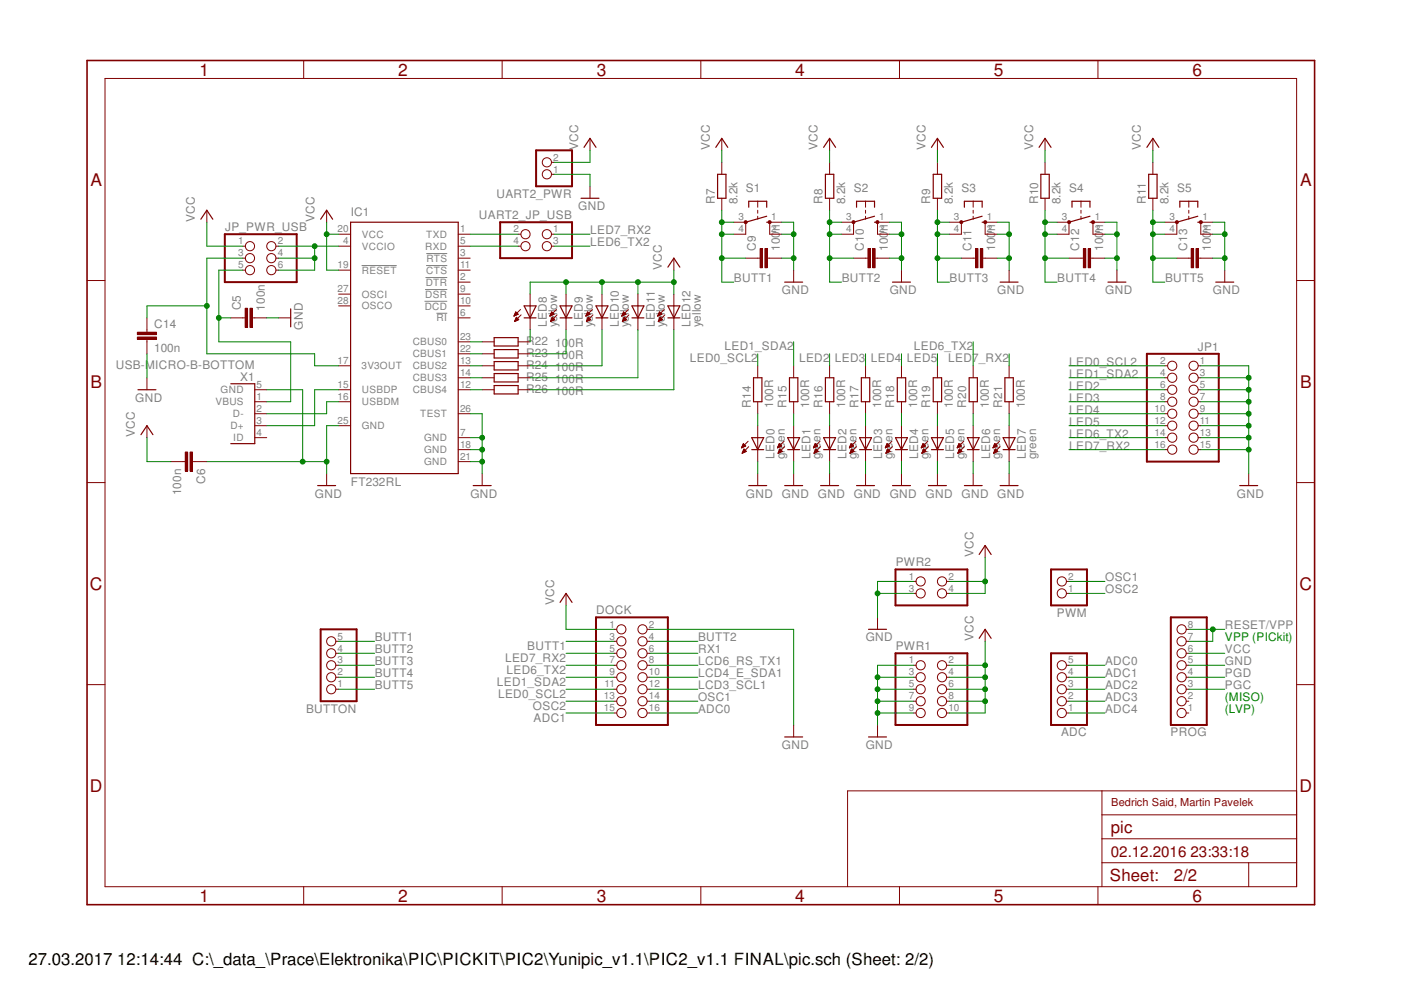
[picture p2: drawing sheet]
<svg xmlns="http://www.w3.org/2000/svg" width="297mm" height="210mm" viewBox="0 0 297 210" stroke-linecap="round" stroke-linejoin="round" font-family="sans-serif">
<defs><g id="words">
<g font-size="3.7" fill="#800000">
<text x="42.3" y="16">1</text>
<text x="84.4" y="16">2</text>
<text x="126.5" y="16">3</text>
<text x="168.6" y="16">4</text>
<text x="210.7" y="16">5</text>
<text x="252.9" y="16">6</text>
<text x="19.2" y="39.4">A</text>
<text x="275.6" y="39.4">A</text>
<text x="19.2" y="82.2">B</text>
<text x="275.6" y="82.2">B</text>
<text x="19" y="125.1">C</text>
<text x="275.5" y="125.1">C</text>
<text x="19" y="167.9">D</text>
<text x="275.5" y="167.9">D</text>
<text x="42.3" y="191.2">1</text>
<text x="84.4" y="191.2">2</text>
<text x="126.5" y="191.2">3</text>
<text x="168.6" y="191.2">4</text>
<text x="210.7" y="191.2">5</text>
<text x="252.9" y="191.2">6</text>
</g>
<g font-size="3.6" fill="#800000">
<text x="235.5" y="176.6">pic</text>
<text x="235.3" y="186.9">Sheet:</text>
<text x="248.9" y="186.7">2/2</text>
</g>
<text font-size="3.6" x="6" y="204.7">27.03.2017 12:14:44 C:\_data_\Prace\Elektronika\PIC\PICKIT\PIC2\Yunipic_v1.1\PIC2_v1.1 FINAL\pic.sch (Sheet: 2/2)</text>
<text font-size="3.2" fill="#800000" x="235.5" y="181.7">02.12.2016 23:33:18</text>
<g font-size="2.5" fill="#808080">
<text x="122.6" y="31.8" transform="rotate(-90 122.6 31.8)">VCC</text>
<text x="150.5" y="31.8" transform="rotate(-90 150.5 31.8)">VCC</text>
<text x="173.4" y="31.8" transform="rotate(-90 173.4 31.8)">VCC</text>
<text x="196.2" y="31.8" transform="rotate(-90 196.2 31.8)">VCC</text>
<text x="219" y="31.8" transform="rotate(-90 219 31.8)">VCC</text>
<text x="241.9" y="31.8" transform="rotate(-90 241.9 31.8)">VCC</text>
<text x="105.2" y="41.9">UART2_PWR</text>
<text x="158.2" y="40.8">S1</text>
<text x="181" y="40.8">S2</text>
<text x="203.9" y="40.8">S3</text>
<text x="226.7" y="40.8">S4</text>
<text x="249.6" y="40.8">S5</text>
<text x="41.3" y="47.1" transform="rotate(-90 41.3 47.1)">VCC</text>
<text x="66.7" y="47.1" transform="rotate(-90 66.7 47.1)">VCC</text>
<text x="74.4" y="45.8">IC1</text>
<text x="101.6" y="46.5">UART2_JP_USB</text>
<text x="122.6" y="44.6">GND</text>
<text x="151.6" y="43.3" transform="rotate(-90 151.6 43.3)">R7</text>
<text x="156.3" y="43.3" transform="rotate(-90 156.3 43.3)">8.2k</text>
<text x="174.4" y="43.3" transform="rotate(-90 174.4 43.3)">R8</text>
<text x="179.2" y="43.3" transform="rotate(-90 179.2 43.3)">8.2k</text>
<text x="197.2" y="43.3" transform="rotate(-90 197.2 43.3)">R9</text>
<text x="202.1" y="43.3" transform="rotate(-90 202.1 43.3)">8.2k</text>
<text x="220.1" y="43.3" transform="rotate(-90 220.1 43.3)">R10</text>
<text x="224.9" y="43.3" transform="rotate(-90 224.9 43.3)">8.2k</text>
<text x="242.9" y="43.3" transform="rotate(-90 242.9 43.3)">R11</text>
<text x="247.7" y="43.3" transform="rotate(-90 247.7 43.3)">8.2k</text>
<text x="47.7" y="49">JP_PWR_USB</text>
<text x="125.1" y="52.2">LED6_TX2</text>
<text x="125.1" y="49.7">LED7_RX2</text>
<text x="160.3" y="53.2" transform="rotate(-90 160.3 53.2)">C9</text>
<text x="165.4" y="53.2" transform="rotate(-90 165.4 53.2)">100n</text>
<text x="183.1" y="53.2" transform="rotate(-90 183.1 53.2)">C10</text>
<text x="188.2" y="53.2" transform="rotate(-90 188.2 53.2)">100n</text>
<text x="206" y="53.2" transform="rotate(-90 206 53.2)">C11</text>
<text x="211" y="53.2" transform="rotate(-90 211 53.2)">100n</text>
<text x="228.8" y="53.2" transform="rotate(-90 228.8 53.2)">C12</text>
<text x="233.9" y="53.2" transform="rotate(-90 233.9 53.2)">100n</text>
<text x="251.7" y="53.2" transform="rotate(-90 251.7 53.2)">C13</text>
<text x="256.7" y="53.2" transform="rotate(-90 256.7 53.2)">100n</text>
<text x="140.3" y="57.2" transform="rotate(-90 140.3 57.2)">VCC</text>
<text x="155.6" y="59.8">BUTT1</text>
<text x="178.5" y="59.8">BUTT2</text>
<text x="201.3" y="59.8">BUTT3</text>
<text x="224.2" y="59.8">BUTT4</text>
<text x="247" y="59.8">BUTT5</text>
<text x="51.1" y="65.8" transform="rotate(-90 51.1 65.8)">C5</text>
<text x="56.2" y="65.9" transform="rotate(-90 56.2 65.9)">100n</text>
<text x="165.8" y="62.4">GND</text>
<text x="188.6" y="62.4">GND</text>
<text x="211.5" y="62.4">GND</text>
<text x="234.3" y="62.4">GND</text>
<text x="257.2" y="62.4">GND</text>
<text x="32.7" y="69.6">C14</text>
<text x="64.2" y="69.9" transform="rotate(-90 64.2 69.9)">GND</text>
<text x="115.9" y="69.4" transform="rotate(-90 115.9 69.4)">LED8</text>
<text x="118.1" y="69.4" transform="rotate(-90 118.1 69.4)">yellow</text>
<text x="123.6" y="69.4" transform="rotate(-90 123.6 69.4)">LED9</text>
<text x="125.7" y="69.4" transform="rotate(-90 125.7 69.4)">yellow</text>
<text x="131.2" y="69.4" transform="rotate(-90 131.2 69.4)">LED10</text>
<text x="133.3" y="69.4" transform="rotate(-90 133.3 69.4)">yellow</text>
<text x="138.8" y="69.4" transform="rotate(-90 138.8 69.4)">LED11</text>
<text x="141" y="69.4" transform="rotate(-90 141 69.4)">yellow</text>
<text x="146.4" y="69.4" transform="rotate(-90 146.4 69.4)">LED12</text>
<text x="148.6" y="69.4" transform="rotate(-90 148.6 69.4)">yellow</text>
<text x="32.7" y="74.6">100n</text>
<text x="111.5" y="73.2">R22</text>
<text x="111.5" y="75.8">R23</text>
<text x="117.7" y="73.5">100R</text>
<text x="117.7" y="76">100R</text>
<text x="146.3" y="76.8">LED0_SCL2</text>
<text x="153.6" y="74.3">LED1_SDA2</text>
<text x="169.4" y="76.8">LED2</text>
<text x="177" y="76.8">LED3</text>
<text x="184.7" y="76.8">LED4</text>
<text x="192.3" y="76.8">LED5</text>
<text x="193.8" y="74.3">LED6_TX2</text>
<text x="201" y="76.8">LED7_RX2</text>
<text x="226.7" y="77.6">LED0_SCL2</text>
<text x="254" y="74.4">JP1</text>
<text x="24.6" y="78.3">USB-MICRO-B-BOTTOM</text>
<text x="50.9" y="80.9">X1</text>
<text x="111.5" y="78.3">R24</text>
<text x="111.5" y="80.9">R25</text>
<text x="111.5" y="83.4">R26</text>
<text x="117.7" y="78.6">100R</text>
<text x="117.7" y="81.1">100R</text>
<text x="117.7" y="83.7">100R</text>
<text x="226.7" y="80.1">LED1_SDA2</text>
<text x="226.7" y="82.6">LED2</text>
<text x="28.7" y="85.2">GND</text>
<text x="159.2" y="86.4" transform="rotate(-90 159.2 86.4)">R14</text>
<text x="164" y="86.4" transform="rotate(-90 164 86.4)">100R</text>
<text x="166.7" y="86.4" transform="rotate(-90 166.7 86.4)">R15</text>
<text x="171.6" y="86.4" transform="rotate(-90 171.6 86.4)">100R</text>
<text x="174.4" y="86.4" transform="rotate(-90 174.4 86.4)">R16</text>
<text x="179.2" y="86.4" transform="rotate(-90 179.2 86.4)">100R</text>
<text x="182" y="86.4" transform="rotate(-90 182 86.4)">R17</text>
<text x="186.8" y="86.4" transform="rotate(-90 186.8 86.4)">100R</text>
<text x="189.6" y="86.4" transform="rotate(-90 189.6 86.4)">R18</text>
<text x="194.4" y="86.4" transform="rotate(-90 194.4 86.4)">100R</text>
<text x="197.2" y="86.4" transform="rotate(-90 197.2 86.4)">R19</text>
<text x="202.1" y="86.4" transform="rotate(-90 202.1 86.4)">100R</text>
<text x="204.8" y="86.4" transform="rotate(-90 204.8 86.4)">R20</text>
<text x="209.7" y="86.4" transform="rotate(-90 209.7 86.4)">100R</text>
<text x="212.5" y="86.4" transform="rotate(-90 212.5 86.4)">R21</text>
<text x="217.3" y="86.4" transform="rotate(-90 217.3 86.4)">100R</text>
<text x="226.7" y="85.2">LED3</text>
<text x="226.7" y="87.7">LED4</text>
<text x="28.6" y="92.8" transform="rotate(-90 28.6 92.8)">VCC</text>
<text x="226.7" y="92.8">LED6_TX2</text>
<text x="226.7" y="95.3">LED7_RX2</text>
<text x="226.7" y="90.3">LED5</text>
<text x="164.2" y="97.3" transform="rotate(-90 164.2 97.3)">LED0</text>
<text x="166.4" y="97.4" transform="rotate(-90 166.4 97.4)">green</text>
<text x="171.8" y="97.3" transform="rotate(-90 171.8 97.3)">LED1</text>
<text x="174" y="97.4" transform="rotate(-90 174 97.4)">green</text>
<text x="179.4" y="97.3" transform="rotate(-90 179.4 97.3)">LED2</text>
<text x="181.6" y="97.4" transform="rotate(-90 181.6 97.4)">green</text>
<text x="187.1" y="97.3" transform="rotate(-90 187.1 97.3)">LED3</text>
<text x="189.2" y="97.4" transform="rotate(-90 189.2 97.4)">green</text>
<text x="194.7" y="97.3" transform="rotate(-90 194.7 97.3)">LED4</text>
<text x="196.8" y="97.4" transform="rotate(-90 196.8 97.4)">green</text>
<text x="202.3" y="97.3" transform="rotate(-90 202.3 97.3)">LED5</text>
<text x="204.5" y="97.4" transform="rotate(-90 204.5 97.4)">green</text>
<text x="209.9" y="97.3" transform="rotate(-90 209.9 97.3)">LED6</text>
<text x="212" y="97.4" transform="rotate(-90 212 97.4)">green</text>
<text x="217.5" y="97.3" transform="rotate(-90 217.5 97.3)">LED7</text>
<text x="219.7" y="97.4" transform="rotate(-90 219.7 97.4)">green</text>
<text x="38.4" y="105" transform="rotate(-90 38.4 105)">100n</text>
<text x="43.5" y="102.7" transform="rotate(-90 43.5 102.7)">C6</text>
<text x="66.8" y="105.5">GND</text>
<text x="74.4" y="103">FT232RL</text>
<text x="99.7" y="105.5">GND</text>
<text x="158.2" y="105.5">GND</text>
<text x="165.8" y="105.5">GND</text>
<text x="173.4" y="105.5">GND</text>
<text x="181" y="105.5">GND</text>
<text x="188.6" y="105.5">GND</text>
<text x="196.3" y="105.5">GND</text>
<text x="203.9" y="105.5">GND</text>
<text x="211.5" y="105.5">GND</text>
<text x="262.3" y="105.5">GND</text>
<text x="206.4" y="118.2" transform="rotate(-90 206.4 118.2)">VCC</text>
<text x="189.9" y="120.1">PWR2</text>
<text x="234.3" y="123.3">OSC1</text>
<text x="234.3" y="125.8">OSC2</text>
<text x="117.5" y="128.3" transform="rotate(-90 117.5 128.3)">VCC</text>
<text x="126.4" y="130.3">DOCK</text>
<text x="224.1" y="130.8">PWM</text>
<text x="79.5" y="136">BUTT1</text>
<text x="111.8" y="137.8">BUTT1</text>
<text x="148" y="136">BUTT2</text>
<text x="183.6" y="136">GND</text>
<text x="189.9" y="137.9">PWR1</text>
<text x="206.4" y="135.9" transform="rotate(-90 206.4 135.9)">VCC</text>
<text x="259.7" y="133.4">RESET/VPP</text>
<text x="79.5" y="138.5">BUTT2</text>
<text x="79.5" y="141.1">BUTT3</text>
<text x="79.5" y="143.6">BUTT4</text>
<text x="107.1" y="140.3">LED7_RX2</text>
<text x="107.4" y="142.8">LED6_TX2</text>
<text x="148" y="143.6">LCD4_E_SDA1</text>
<text x="148" y="138.5">RX1</text>
<text x="148" y="141.1">LCD6_RS_TX1</text>
<text x="234.3" y="141.1">ADC0</text>
<text x="234.3" y="143.6">ADC1</text>
<text x="259.7" y="141.1">GND</text>
<text x="259.7" y="138.5">VCC</text>
<text x="259.7" y="143.6">PGD</text>
<text x="79.5" y="146.1">BUTT5</text>
<text x="105.4" y="145.4">LED1_SDA2</text>
<text x="105.6" y="147.9">LED0_SCL2</text>
<text x="148" y="148.7">OSC1</text>
<text x="148" y="146.1">LCD3_SCL1</text>
<text x="234.3" y="148.7">ADC3</text>
<text x="234.3" y="146.1">ADC2</text>
<text x="259.7" y="146.1">PGC</text>
<text x="64.9" y="151.1">BUTTON</text>
<text x="113" y="150.5">OSC2</text>
<text x="113.1" y="153">ADC1</text>
<text x="148" y="151.2">ADC0</text>
<text x="234.3" y="151.2">ADC4</text>
<text x="165.8" y="158.8">GND</text>
<text x="183.6" y="158.8">GND</text>
<text x="225" y="156.1">ADC</text>
<text x="248.2" y="156.1">PROG</text>
</g>
<g font-size="2.5" fill="#008000">
<text x="259.7" y="136">VPP (PICkit)</text>
<text x="259.7" y="148.7">(MISO)</text>
<text x="259.7" y="151.2">(LVP)</text>
</g>
<text font-size="2.3" fill="#800000" x="235.6" y="171">Bedrich Said, Martin Pavelek</text>
<g font-size="2.1" fill="#808080">
<text x="117.3" y="34">2</text>
<text x="117.3" y="36.6">1</text>
<text x="156.6" y="46.7">3</text>
<text x="163.5" y="46.7">1</text>
<text x="179.4" y="46.7">3</text>
<text x="186.4" y="46.7">1</text>
<text x="202.3" y="46.7">3</text>
<text x="209.3" y="46.7">1</text>
<text x="225.1" y="46.7">3</text>
<text x="232.1" y="46.7">1</text>
<text x="248" y="46.7">3</text>
<text x="255" y="46.7">1</text>
<text x="50.5" y="51.8">1</text>
<text x="58.9" y="51.8">2</text>
<text x="71.6" y="49.3">20</text>
<text x="72.8" y="51.8">4</text>
<text x="76.7" y="50.4">VCC</text>
<text x="76.7" y="53">VCCIO</text>
<text x="90.2" y="53">RXD</text>
<text x="90.4" y="50.4">TXD</text>
<text x="97.5" y="49.3">1</text>
<text x="97.5" y="51.8">5</text>
<text x="108.9" y="49.3">2</text>
<text x="108.9" y="51.8">4</text>
<text x="117.3" y="49.3">1</text>
<text x="117.3" y="51.8">3</text>
<text x="156.6" y="49.3">4</text>
<text x="163.5" y="49.3">2</text>
<text x="179.4" y="49.3">4</text>
<text x="186.4" y="49.3">2</text>
<text x="202.3" y="49.3">4</text>
<text x="209.3" y="49.3">2</text>
<text x="225.1" y="49.3">4</text>
<text x="232.1" y="49.3">2</text>
<text x="248" y="49.3">4</text>
<text x="255" y="49.3">2</text>
<text x="50.5" y="54.4">3</text>
<text x="50.5" y="56.9">5</text>
<text x="58.9" y="54.4">4</text>
<text x="58.9" y="56.9">6</text>
<text x="71.6" y="56.9">19</text>
<text x="76.7" y="58">RESET</text>
<text x="90.4" y="58">CTS</text>
<text x="90.4" y="55.5">RTS</text>
<text x="97.5" y="54.4">3</text>
<text x="97.5" y="56.9">11</text>
<text x="97.5" y="59.4">2</text>
<text x="71.6" y="64.5">28</text>
<text x="71.6" y="62">27</text>
<text x="76.7" y="65.6">OSCO</text>
<text x="76.7" y="63.1">OSCI</text>
<text x="90" y="65.7">DCD</text>
<text x="90.2" y="63.1">DSR</text>
<text x="90.3" y="60.6">DTR</text>
<text x="97.5" y="62">9</text>
<text x="97.5" y="64.5">10</text>
<text x="92.6" y="68.2">RI</text>
<text x="97.5" y="67.1">6</text>
<text x="71.6" y="77.2">17</text>
<text x="87.5" y="73.2">CBUS0</text>
<text x="87.5" y="75.8">CBUS1</text>
<text x="97.5" y="72.1">23</text>
<text x="97.5" y="74.7">22</text>
<text x="97.5" y="77.2">13</text>
<text x="246" y="77.2">2</text>
<text x="254.4" y="77.2">1</text>
<text x="46.8" y="83.4">GND</text>
<text x="54.4" y="82.3">5</text>
<text x="71.6" y="82.3">15</text>
<text x="76.7" y="78.3">3V3OUT</text>
<text x="76.7" y="83.4">USBDP</text>
<text x="87.5" y="78.3">CBUS2</text>
<text x="87.5" y="80.9">CBUS3</text>
<text x="87.5" y="83.4">CBUS4</text>
<text x="97.5" y="79.8">14</text>
<text x="97.5" y="82.3">12</text>
<text x="246" y="79.8">4</text>
<text x="246" y="82.3">6</text>
<text x="254.4" y="79.8">3</text>
<text x="254.4" y="82.3">5</text>
<text x="45.7" y="85.9">VBUS</text>
<text x="49.4" y="88.5">D-</text>
<text x="54.4" y="84.8">1</text>
<text x="54.4" y="87.4">2</text>
<text x="54.4" y="89.9">3</text>
<text x="71.6" y="84.8">16</text>
<text x="71.6" y="89.9">25</text>
<text x="76.7" y="85.9">USBDM</text>
<text x="89.1" y="88.5">TEST</text>
<text x="97.5" y="87.4">26</text>
<text x="244.8" y="87.4">10</text>
<text x="244.8" y="89.9">12</text>
<text x="246" y="84.8">8</text>
<text x="254.4" y="84.8">7</text>
<text x="254.4" y="87.4">9</text>
<text x="254.4" y="89.9">11</text>
<text x="48.9" y="91">D+</text>
<text x="49.4" y="93.6">ID</text>
<text x="54.4" y="92.5">4</text>
<text x="76.7" y="91">GND</text>
<text x="89.9" y="93.6">GND</text>
<text x="97.5" y="92.5">7</text>
<text x="97.5" y="95">18</text>
<text x="244.8" y="92.5">14</text>
<text x="244.8" y="95">16</text>
<text x="254.4" y="92.5">13</text>
<text x="254.4" y="95">15</text>
<text x="89.9" y="96.1">GND</text>
<text x="89.9" y="98.6">GND</text>
<text x="97.5" y="97.5">21</text>
<text x="192.7" y="122.9">1</text>
<text x="192.7" y="125.4">3</text>
<text x="201.1" y="122.9">2</text>
<text x="201.1" y="125.4">4</text>
<text x="226.5" y="125.4">1</text>
<text x="226.5" y="122.9">2</text>
<text x="71.6" y="135.6">5</text>
<text x="129.2" y="133.1">1</text>
<text x="129.2" y="135.6">3</text>
<text x="137.6" y="133.1">2</text>
<text x="137.6" y="135.6">4</text>
<text x="251.8" y="135.6">7</text>
<text x="251.8" y="133.1">8</text>
<text x="71.6" y="143.2">2</text>
<text x="71.6" y="140.7">3</text>
<text x="71.6" y="138.1">4</text>
<text x="129.2" y="138.1">5</text>
<text x="129.2" y="140.7">7</text>
<text x="129.2" y="143.2">9</text>
<text x="137.6" y="138.1">6</text>
<text x="137.6" y="140.7">8</text>
<text x="137.6" y="143.2">10</text>
<text x="192.7" y="140.7">1</text>
<text x="192.7" y="143.2">3</text>
<text x="201.1" y="140.7">2</text>
<text x="201.1" y="143.2">4</text>
<text x="226.5" y="143.2">4</text>
<text x="226.5" y="140.7">5</text>
<text x="251.8" y="143.2">4</text>
<text x="251.8" y="140.7">5</text>
<text x="251.8" y="138.1">6</text>
<text x="71.6" y="145.8">1</text>
<text x="128" y="148.3">13</text>
<text x="128.2" y="145.8">11</text>
<text x="137.6" y="145.8">12</text>
<text x="137.6" y="148.3">14</text>
<text x="192.7" y="145.8">5</text>
<text x="192.7" y="148.3">7</text>
<text x="201.1" y="145.8">6</text>
<text x="201.1" y="148.3">8</text>
<text x="226.5" y="148.3">2</text>
<text x="226.5" y="145.8">3</text>
<text x="251.8" y="148.3">2</text>
<text x="251.8" y="145.8">3</text>
<text x="128" y="150.8">15</text>
<text x="137.6" y="150.8">16</text>
<text x="192.7" y="150.8">9</text>
<text x="201.1" y="150.8">10</text>
<text x="226.5" y="150.8">1</text>
<text x="251.8" y="150.8">1</text>
</g>
</g></defs>
<path d="M76.7 56.3h7.4M90.2 58.8h4.6M90.3 56.3h4.5M90.4 53.8h4.4M90 63.9h4.8M90.1 61.4h4.7M92.5 66.4h2.3" fill="none" stroke="#808080" stroke-width=".21"/>
<g fill="none" stroke="#800000" stroke-width=".25">
<path d="M42.6 46.5l1.3-1.9 1.2 1.9M68 46.5l1.3-1.9 1.2 1.9M74.3 47.1h22.9v53.3h-22.9zM141.6 56.6l1.3-1.9 1.2 1.9M61.6 65.5v3.8M104.8 71.6h5.1v1.8h-5.1zM104.8 74.1h5.1v1.8h-5.1zM104.8 76.7h5.1v1.7h-5.1zM104.8 79.2h5.1v1.8h-5.1zM111.1 64.9h2.6l-1.3 2.5zM111.1 67.4h2.6M118.7 67.4h2.6"/>
<path d="M118.7 64.9h2.6l-1.3 2.5zM126.4 67.4h2.5M126.4 64.9h2.5l-1.3 2.5zM134 67.4h2.5M134 64.9h2.5l-1.2 2.5zM141.6 67.4h2.5M141.6 64.9h2.5l-1.2 2.5zM104.8 81.7h5.1v1.8h-5.1zM67.3 103h3.9M100.3 103h3.8"/>
</g>
<g fill="none" stroke="#800000" stroke-width=".21">
<path d="M43.9 44.6v2.5M51.5 52.2h.5M51.5 54.7h.5M51.5 57.3h.5M58.5 52.2h.6M58.5 54.7h.6M58.5 57.3h.6M69.3 44.6v2.5M71.8 49.7h2.5M71.8 52.2h2.5M71.8 57.3h2.5M97.2 49.7h2.5"/>
<path d="M97.2 52.2h2.5M97.2 54.7h2.5M97.2 57.3h2.5M97.2 59.8h2.5M109.9 49.7h.5M109.9 52.2h.5M116.9 49.7h.6M116.9 52.2h.6M142.9 54.7v2.6M51.5 67.4h.5M53.5 67.4h.5M59.1 67.4h2.5"/>
<path d="M71.8 77.6h2.5M71.8 64.9h2.5M71.8 62.4h2.5M97.2 77.6h2.5M97.2 64.9h2.5M97.2 62.4h2.5M97.2 67.4h2.5M97.2 72.5h2.5M97.2 75h2.5M102.2 77.6h2.6M102.2 72.5h2.6M102.2 75h2.6"/>
<path d="M109 67h.1M109 66.9h.3M109 66.8h.5M109.1 66.7h.6M109.1 66.6h.8M109.1 68.2h.1M109.1 68.1h.3M109.2 66.5h.6M109.2 68h.4M109.2 66.5h.5M109.2 67.9h.6M109.3 66.4h.3"/>
<path d="M109.3 67.8h.7M109.3 66.3h.2M109.3 67.7h.6M109.3 66.2h.1M109.3 67.6h.5M109.4 67.5h.3M109.4 67.4h.2M109.5 67.4h.1M109.9 77.6h2.5M109.9 72.5h2.5M109.9 75h2.5M109.9 66.6l-.6-.5-.3 .9"/>
<path d="M109.9 66.6l-.9 .4M110 67.8l-.5-.5-.4 .9M110 67.8l-.9 .4M110.4 65.6l-1.4 1.4M110.5 66.8l-1.4 1.4M112.4 62.4v7.5M116.6 67h.1M116.6 66.9h.3M116.7 66.8h.4M116.7 66.7h.6M116.7 68.2h.1M116.8 66.6h.7"/>
<path d="M116.8 68.1h.2M116.8 66.5h.6M116.8 68h.4M116.8 66.5h.5M116.8 67.9h.6M116.9 66.4h.3M116.9 67.8h.7M116.9 66.3h.2M116.9 67.7h.6M117 66.2h.1M117 67.6h.4M117 67.5h.3"/>
<path d="M117 67.4h.3M117.1 67.4h.1M117.5 66.6l-.5-.5-.4 .9M117.5 66.6l-.9 .4M117.6 67.8l-.5-.5-.4 .9M117.6 67.8l-.9 .4M118 65.6l-1.4 1.4M118.1 66.8l-1.4 1.4M120 62.4v7.5M124.2 67h.1M124.2 66.9h.3M124.3 66.8h.4"/>
<path d="M124.3 66.7h.6M124.3 68.2h.1M124.4 66.6h.7M124.4 68.1h.2M124.4 66.5h.6M124.4 68h.4M124.5 66.5h.4M124.5 67.9h.5M124.5 66.4h.3M124.5 67.8h.7M124.5 66.3h.2M124.5 67.7h.6"/>
<path d="M124.6 66.2h.1M124.6 67.6h.4M124.6 67.5h.4M124.7 67.4h.1M124.7 67.4h.2M125.1 66.6l-.5-.5-.4 .9M125.1 66.6l-.9 .4M125.2 67.8l-.5-.5-.4 .9M125.2 67.8l-.9 .4M125.6 65.6l-1.4 1.4M125.7 66.8l-1.4 1.4M127.6 62.4v7.5"/>
<path d="M131.8 67h.1M131.9 66.9h.2M131.9 66.8h.4M131.9 66.7h.6M131.9 68.2h.1M132 66.6h.7M132 68.1h.2M132 66.5h.6M132 68h.4M132.1 66.5h.4M132.1 67.9h.5M132.1 66.4h.4"/>
<path d="M132.1 67.8h.7M132.2 66.3h.1M132.2 67.7h.6M132.2 66.2h.1M132.2 67.6h.5M132.2 67.5h.4M132.3 67.4h.1M132.3 67.4h.2M132.7 66.6l-.5-.5-.4 .9M132.7 66.6l-.9 .4M132.8 67.8l-.5-.5-.4 .9M132.8 67.8l-.9 .4"/>
<path d="M133.2 65.6l-1.4 1.4M133.3 66.8l-1.4 1.4M135.3 62.4v7.5M139.4 67h.1M139.5 66.9h.2M139.5 66.8h.5M139.6 66.7h.6M139.6 68.2h.1M139.6 66.6h.7M139.6 68.1h.2M139.7 66.5h.5M139.7 68h.3"/>
<path d="M139.7 67.9h.5M139.7 66.4h.3M139.7 67.8h.8M139.8 66.3h.2M139.8 67.7h.6M139.8 66.2h.1M139.8 67.6h.5M139.9 67.5h.3M139.9 67.4h.2M139.9 67.4h.1M140.3 66.6l-.5-.5-.4 .9M140.3 66.6l-.9 .4"/>
<path d="M140.5 67.8l-.5-.5-.4 .9M140.5 67.8l-.9 .4M140.8 65.6l-1.4 1.4M141 66.8l-1.4 1.4M142.9 62.4v7.5M71.8 82.6h2.5M71.8 85.2h2.5M71.8 90.3h2.5M97.2 82.6h2.5M97.2 92.8h2.5M97.2 80.1h2.5M97.2 95.3h2.5"/>
<path d="M97.2 87.7h2.5M97.2 97.9h2.5M102.2 82.6h2.6M102.2 80.1h2.6M109.9 82.6h2.5M109.9 80.1h2.5M69.3 100.4v2.6M102.2 100.4v2.6"/>
<circle cx="53" cy="57.3" r=".98"/>
<circle cx="53" cy="52.2" r=".98"/>
<circle cx="53" cy="54.7" r=".98"/>
<circle cx="57.5" cy="54.7" r=".98"/>
<circle cx="57.5" cy="57.3" r=".98"/>
<circle cx="57.5" cy="52.2" r=".98"/>
<circle cx="111.4" cy="49.7" r=".98"/>
<circle cx="111.4" cy="52.2" r=".98"/>
<circle cx="115.9" cy="49.7" r=".98"/>
<circle cx="115.9" cy="52.2" r=".98"/>
</g>
<path d="M47.7 49.7h15.2v10.1h-15.2zM106 47.1h15.3v7.6h-15.3z" fill="none" stroke="#800000" stroke-width=".42"/>
<path d="M53 65.4h.5v4h-.5z" fill-rule="evenodd" fill="#800000"/>
<path d="M53 65.4h.5v4h-.5z" fill="none" stroke="#800000" stroke-width=".21"/>
<path d="M52 65.4h.5v4h-.5z" fill-rule="evenodd" fill="#800000"/>
<path d="M48.9 67.4h2.6M52 65.4h.5v4h-.5zM54 67.4h2.6M38.8 97.9h.5M40.8 97.9h.5" fill="none" stroke="#800000" stroke-width=".21"/>
<path d="M39.3 95.8h.5v4.1h-.5z" fill-rule="evenodd" fill="#800000"/>
<path d="M39.3 95.8h.5v4.1h-.5z" fill="none" stroke="#800000" stroke-width=".21"/>
<path d="M40.3 95.8h.5v4.1h-.5z" fill-rule="evenodd" fill="#800000"/>
<g fill="none" stroke="#800000" stroke-width=".21">
<path d="M22.3 16.6h252.6v171.4h-252.6zM64.4 12.8v3.8M106.5 12.8v3.8M148.6 12.8v3.8M190.7 12.8v3.8M232.8 12.8v3.8M116.9 37h.6M116.9 34.4h.6M125.1 29.3v2.6M125.1 39.5v2.5M18.5 59.5h3.8M158.1 47.1v2.6"/>
<path d="M160.7 42.7v1.2M160.7 44.6v.6M160.7 45.8v.7M163.2 47.1v2.6M274.9 59.5h3.8M31.2 90.3v2.5M36.2 97.9h2.6M40.3 95.8h.5v4.1h-.5zM41.3 97.9h2.6M18.5 102.3h3.8M274.9 102.3h3.8M18.5 145.2h3.8"/>
<path d="M274.9 145.2h3.8M233.6 167.7v20.3M233.6 177.8h41.3M233.6 172.8h41.3M274.9 167.7h-95.2v20.3M64.4 188v3.8M106.5 188v3.8M148.6 188v3.8M190.7 188v3.8M232.8 188v3.8M233.6 182.9h41.3M264.7 182.9v5.1"/>
<circle cx="115.9" cy="37" r=".98"/>
<circle cx="115.9" cy="34.4" r=".98"/>
</g>
<path d="M123.8 31.2l1.3-1.9 1.3 1.9M123.2 42h3.8M158.7 43.9v-1.2h3.9v1.2M162.6 47.1h.6M162.6 45.8l-4.5 1.3M29.9 92.2l1.3-1.9 1.2 1.9" fill="none" stroke="#800000" stroke-width=".25"/>
<path d="M113.7 31.9h7.6v7.6h-7.6z" fill="none" stroke="#800000" stroke-width=".42"/>
<path d="M18.5 12.8h260.2v179h-260.2z" fill="none" stroke="#800000" stroke-width=".34"/>
<path d="M157.9 46.9h.4l.2 .2-.2 .2h-.4z" fill-rule="evenodd" fill="#800000"/>
<path d="M157.9 46.9h.4l.2 .2-.2 .2h-.4z" fill="none" stroke="#800000" stroke-width=".21"/>
<path d="M162.9 46.9h.5l.1 .2-.1 .2h-.5z" fill-rule="evenodd" fill="#800000"/>
<g fill="none" stroke="#800000" stroke-width=".21">
<path d="M153 29.3v2.6M153 34.4v2.6M153 42v2.6M155.6 47.1h2.5M155.6 49.7h2.5M162.9 46.9h.5l.1 .2-.1 .2h-.5zM163.2 47.1h2.5M163.2 49.7h2.5M168.3 57.3v2.5M181 47.1v2.6M183.5 42.7v1.2M183.5 44.6v.6"/>
<path d="M183.5 45.8v.7M186.1 47.1v2.6"/>
</g>
<path d="M151.8 31.2l1.2-1.9 1.3 1.9M152.1 37h1.8v5h-1.8zM166.4 59.8h3.8M181.6 43.9v-1.2h3.8v1.2M185.4 47.1h.7M185.4 45.8l-4.4 1.3" fill="none" stroke="#800000" stroke-width=".25"/>
<path d="M180.7 46.9h.5v.4h-.5z" fill-rule="evenodd" fill="#800000"/>
<path d="M180.7 46.9h.5v.4h-.5z" fill="none" stroke="#800000" stroke-width=".21"/>
<path d="M185.8 46.9h.5v.4h-.5z" fill-rule="evenodd" fill="#800000"/>
<g fill="none" stroke="#800000" stroke-width=".21">
<path d="M175.9 29.3v2.6M175.9 34.4v2.6M175.9 42v2.6M178.4 47.1h2.6M178.4 49.7h2.6M185.8 46.9h.5v.4h-.5zM186.1 47.1h2.5M186.1 49.7h2.5M191.1 57.3v2.5M203.8 47.1v2.6M206.3 42.7v1.2M206.3 44.6v.6"/>
<path d="M206.3 45.8v.7M208.9 47.1v2.6"/>
</g>
<path d="M174.6 31.2l1.3-1.9 1.3 1.9M175 37h1.8v5h-1.8zM189.2 59.8h3.8M204.5 43.9v-1.2h3.7v1.2M208.2 47.1h.7M208.2 45.8l-4.4 1.3" fill="none" stroke="#800000" stroke-width=".25"/>
<path d="M203.6 46.9h.4v.4h-.4z" fill-rule="evenodd" fill="#800000"/>
<path d="M203.6 46.9h.4v.4h-.4z" fill="none" stroke="#800000" stroke-width=".21"/>
<path d="M208.7 46.9h.4v.4h-.4z" fill-rule="evenodd" fill="#800000"/>
<g fill="none" stroke="#800000" stroke-width=".21">
<path d="M198.8 29.3v2.6M198.8 34.4v2.6M198.8 42v2.6M201.3 47.1h2.5M201.3 49.7h2.5M208.7 46.9h.4v.4h-.4zM208.9 47.1h2.5M208.9 49.7h2.5M213.9 57.3v2.5M226.6 47.1v2.6M229.2 42.7v1.2M229.2 44.6v.6"/>
<path d="M229.2 45.8v.7M231.7 47.1v2.6"/>
</g>
<path d="M197.5 31.2l1.3-1.9 1.2 1.9M197.9 37h1.7v5h-1.7zM212 59.8h3.9M227.3 43.9v-1.2h3.8v1.2M231.1 47.1h.6M231.1 45.8l-4.5 1.3" fill="none" stroke="#800000" stroke-width=".25"/>
<path d="M226.4 46.9h.5v.4h-.5z" fill-rule="evenodd" fill="#800000"/>
<path d="M226.4 46.9h.5v.4h-.5z" fill="none" stroke="#800000" stroke-width=".21"/>
<path d="M231.5 46.9h.5v.4h-.5l-.1-.2z" fill-rule="evenodd" fill="#800000"/>
<g fill="none" stroke="#800000" stroke-width=".21">
<path d="M221.6 29.3v2.6M221.6 34.4v2.6M221.6 42v2.6M224.1 47.1h2.5M224.1 49.7h2.5M231.5 46.9h.5v.4h-.5l-.1-.2zM231.7 47.1h2.6M231.7 49.7h2.6M236.8 57.3v2.5M249.5 47.1v2.6M252 42.7v1.2M252 44.6v.6"/>
<path d="M252 45.8v.7M254.6 47.1v2.6"/>
</g>
<path d="M220.3 31.2l1.3-1.9 1.2 1.9M220.7 37h1.8v5h-1.8zM234.9 59.8h3.8M250.1 43.9v-1.2h3.9v1.2M254 47.1h.6M254 45.8l-4.5 1.3" fill="none" stroke="#800000" stroke-width=".25"/>
<path d="M249.3 46.9h.5v.4h-.5l-.1-.2z" fill-rule="evenodd" fill="#800000"/>
<path d="M249.3 46.9h.5v.4h-.5l-.1-.2z" fill="none" stroke="#800000" stroke-width=".21"/>
<path d="M254.4 46.9h.4v.4h-.4l-.1-.2z" fill-rule="evenodd" fill="#800000"/>
<path d="M244.4 29.3v2.6M244.4 34.4v2.6M160.7 54.7h.5M162.7 54.7h.5M244.4 42v2.6M247 47.1h2.5M247 49.7h2.5M254.4 46.9h.4v.4h-.4l-.1-.2zM254.6 47.1h2.5M254.6 49.7h2.5M259.7 57.3v2.5" fill="none" stroke="#800000" stroke-width=".21"/>
<path d="M243.2 31.2l1.2-1.9 1.3 1.9M243.5 37h1.8v5h-1.8zM257.8 59.8h3.8" fill="none" stroke="#800000" stroke-width=".25"/>
<path d="M162.2 52.7h.5v4.1h-.5z" fill-rule="evenodd" fill="#800000"/>
<path d="M162.2 52.7h.5v4.1h-.5z" fill="none" stroke="#800000" stroke-width=".21"/>
<path d="M161.2 52.7h.5v4.1h-.5z" fill-rule="evenodd" fill="#800000"/>
<path d="M158.1 54.7h2.6M161.2 52.7h.5v4.1h-.5zM163.2 54.7h2.5M183.5 54.7h.5M185.5 54.7h.6" fill="none" stroke="#800000" stroke-width=".21"/>
<path d="M185 52.7h.5v4.1h-.5z" fill-rule="evenodd" fill="#800000"/>
<path d="M185 52.7h.5v4.1h-.5z" fill="none" stroke="#800000" stroke-width=".21"/>
<path d="M184 52.7h.5v4.1h-.5z" fill-rule="evenodd" fill="#800000"/>
<path d="M181 54.7h2.5M184 52.7h.5v4.1h-.5zM186.1 54.7h2.5M206.3 54.7h.5M208.4 54.7h.5" fill="none" stroke="#800000" stroke-width=".21"/>
<path d="M207.9 52.7h.5v4.1h-.5z" fill-rule="evenodd" fill="#800000"/>
<path d="M207.9 52.7h.5v4.1h-.5z" fill="none" stroke="#800000" stroke-width=".21"/>
<path d="M206.8 52.7h.5v4.1h-.5z" fill-rule="evenodd" fill="#800000"/>
<path d="M203.8 54.7h2.5M206.8 52.7h.5v4.1h-.5zM208.9 54.7h2.5M229.2 54.7h.5M231.2 54.7h.5" fill="none" stroke="#800000" stroke-width=".21"/>
<path d="M230.7 52.7h.5v4.1h-.5z" fill-rule="evenodd" fill="#800000"/>
<path d="M230.7 52.7h.5v4.1h-.5z" fill="none" stroke="#800000" stroke-width=".21"/>
<path d="M229.7 52.7h.5v4.1h-.5z" fill-rule="evenodd" fill="#800000"/>
<path d="M226.6 54.7h2.6M229.7 52.7h.5v4.1h-.5zM231.7 54.7h2.6M252 54.7h.6M254.1 54.7h.5" fill="none" stroke="#800000" stroke-width=".21"/>
<path d="M253.6 52.7h.5v4.1h-.5z" fill-rule="evenodd" fill="#800000"/>
<path d="M253.6 52.7h.5v4.1h-.5z" fill="none" stroke="#800000" stroke-width=".21"/>
<path d="M252.6 52.7h.5v4.1h-.5z" fill-rule="evenodd" fill="#800000"/>
<g fill="none" stroke="#800000" stroke-width=".21">
<path d="M249.5 54.7h2.5M252.6 52.7h.5v4.1h-.5zM254.6 54.7h2.5M31.2 69.9v.5M31.2 72v.5M160.7 77.6v2.5M168.3 77.6v2.5M175.9 77.6v2.5M183.5 77.6v2.5M191.1 77.6v2.5M198.8 77.6v2.5M206.3 77.6v2.5"/>
<path d="M213.9 77.6v2.5M247 77.6h.5M254 77.6h.6M54 82.6h2.6M54 85.2h2.6M54 87.7h2.6M54 90.3h2.6M54 92.8h2.6M157.3 94.9h.1M157.3 94.8h.3M157.3 94.7h.5M157.3 94.6h.7"/>
<path d="M157.3 96.1h.2M157.4 94.5h.7M157.4 96h.3M157.4 94.4h.6M157.4 95.9h.5M157.5 94.4h.4M157.5 95.8h.6M157.5 94.3h.3M157.5 95.7h.7M157.6 94.2h.1M157.6 95.6h.5M157.6 94.1l-.4 .9"/>
<path d="M157.6 94.1l.5 .5-.9 .4M157.6 94.1h.1M157.6 95.5h.4M157.6 95.4h.3M157.7 95.3h.2M157.7 95.2l.5 .5-.9 .4zM157.7 95.2h.1M158.6 93.6l-1.4 1.4M158.7 94.7l-1.4 1.4M160.7 85.2v2.5M160.7 90.3v7.6M164.9 94.9h.1"/>
<path d="M164.9 94.8h.3M164.9 94.7h.5M165 94.6h.6M165 96.1h.1M165 94.5h.7M165 96h.3M165.1 94.4h.5M165.1 95.9h.4M165.1 94.4h.4M165.1 95.8h.6M165.1 94.3h.3M165.1 95.7h.7"/>
<path d="M165.2 94.2h.1M165.2 95.6h.5M165.2 94.1h.1M165.2 95.5h.4M165.2 94.1l-.4 .9M165.2 94.1l.5 .5-.9 .4M165.3 95.4h.3M165.3 95.3h.2M165.3 95.2h.1M165.4 95.2l.5 .5-.9 .4zM166.2 93.6l-1.4 1.4M166.4 94.7l-1.4 1.4"/>
<path d="M168.3 85.2v2.5M168.3 90.3v7.6M172.5 94.9h.1M172.5 94.8h.3M172.5 94.7h.5M172.6 94.6h.6M172.6 96.1h.1M172.6 94.5h.7M172.6 96h.3M172.7 94.4h.5M172.7 95.9h.4M172.7 94.4h.4"/>
<path d="M172.7 95.8h.7M172.8 94.3h.2M172.8 95.7h.6M172.8 94.2h.1M172.8 95.6h.6M172.8 94.1h.1M172.8 95.5h.5M172.8 94.1l-.3 .9M172.8 94.1l.6 .5-.9 .4M172.9 95.4h.3M172.9 95.3h.2M172.9 95.2h.1"/>
<path d="M173 95.2l.5 .5-.9 .4zM173.9 93.6l-1.4 1.4M174 94.7l-1.4 1.4M175.9 85.2v2.5M175.9 90.3v7.6M180.1 94.9h.1M180.1 94.8h.3M180.2 94.7h.4M180.2 94.6h.6M180.2 96.1h.1M180.3 94.5h.6M180.3 96h.2"/>
<path d="M180.3 94.4h.5M180.3 95.9h.5M180.3 94.4h.4M180.3 95.8h.6M180.4 94.3h.2M180.4 95.7h.7M180.4 94.2h.1M180.4 94.1h.1M180.4 95.6h.6M180.5 95.5h.4M180.5 94.1l-.4 .9M180.5 94.1l.5 .5-.9 .4"/>
<path d="M180.5 95.4h.3M180.5 95.3h.2M180.5 95.2h.1M180.6 95.2l.5 .5-.9 .4zM181.5 93.6l-1.4 1.4M181.6 94.7l-1.4 1.4M183.5 85.2v2.5M183.5 90.3v7.6M187.7 94.9h.1M187.7 94.8h.3M187.8 94.7h.5M187.8 94.6h.7"/>
<path d="M187.8 96.1h.2M187.9 94.5h.6M187.9 96h.3M187.9 94.4h.6M187.9 95.9h.5M188 94.4h.3M188 95.8h.5M188 94.3h.3M188 95.7h.7M188 94.2h.2M188 94.1h.1M188 95.6h.6"/>
<path d="M188.1 95.5h.4M188.1 94.1l-.4 .9M188.1 94.1l.5 .5-.9 .4M188.1 95.4h.3M188.1 95.3h.2M188.2 95.2h.1M188.2 95.2l.5 .5-.9 .4zM189.1 93.6l-1.4 1.4M189.2 94.7l-1.4 1.4M191.1 85.2v2.5M191.1 90.3v7.6M195.3 94.9h.1"/>
<path d="M195.4 94.8h.3M195.4 94.7h.5M195.4 94.6h.7M195.4 96.1h.2M195.5 94.5h.7M195.5 96h.3M195.5 94.4h.5M195.5 95.9h.5M195.6 94.4h.4M195.6 95.8h.6M195.6 94.3h.3M195.6 94.2h.2"/>
<path d="M195.6 95.7h.7M195.7 94.1h.1M195.7 95.6h.5M195.7 95.5h.4M195.7 95.4h.3M195.7 94.1l-.4 .9M195.7 94.1l.5 .5-.9 .4M195.7 95.3h.2M195.8 95.2h.1M195.8 95.2l.5 .5-.9 .4zM196.7 93.6l-1.4 1.4M196.8 94.7l-1.4 1.4"/>
<path d="M198.8 85.2v2.5M198.8 90.3v7.6M202.9 94.9h.2M203 94.8h.3M203 94.7h.5M203.1 94.6h.6M203.1 96.1h.1M203.1 94.5h.7M203.1 96h.3M203.2 94.4h.5M203.2 95.9h.4M203.2 94.4h.4"/>
<path d="M203.2 95.8h.6M203.2 94.3h.3M203.2 94.2h.2M203.2 95.7h.7M203.3 94.1h.1M203.3 95.6h.5M203.3 95.5h.4M203.3 95.4h.4M203.3 94.1l-.4 .9M203.3 94.1l.5 .5-.9 .4M203.4 95.3h.1M203.4 95.2h.1"/>
<path d="M203.5 95.2l.5 .5-.9 .4zM204.3 93.6l-1.4 1.4M204.5 94.7l-1.4 1.4M206.3 85.2v2.5M206.3 90.3v7.6M210.6 94.9h.1M210.6 94.8h.3M210.6 94.7h.5M210.7 94.6h.6M210.7 96.1h.1M210.7 94.5h.7M210.7 96h.3"/>
<path d="M210.8 94.4h.5M210.8 95.9h.4M210.8 94.4h.4M210.8 94.3h.3M210.8 95.8h.6M210.9 94.2h.1M210.9 95.7h.6M210.9 94.1h.1M210.9 95.6h.6M210.9 95.5h.5M210.9 94.1l-.4 .9M210.9 94.1l.5 .5-.9 .4"/>
<path d="M210.9 95.4h.3M211 95.3h.2M211 95.2h.1M211 95.2l.5 .5-.9 .4zM211.9 93.6l-1.4 1.4M212 94.7l-1.4 1.4M213.9 85.2v2.5M213.9 90.3v7.6M247 95.3h.5M247 80.1h.5M247 82.6h.5M247 85.2h.5"/>
<path d="M247 87.7h.5M247 90.3h.5M247 92.8h.5M254 95.3h.6M254 80.1h.6M254 82.6h.6M254 85.2h.6M254 87.7h.6M254 90.3h.6M254 92.8h.6M160.7 100.4v2.6M168.3 100.4v2.6"/>
<path d="M175.9 100.4v2.6M183.5 100.4v2.6M191.1 100.4v2.6M198.8 100.4v2.6M206.3 100.4v2.6M208.9 115.7v2.5M213.9 100.4v2.6M264.7 100.4v2.6M71.2 138.5h.6M71.2 136h.6M120 125.8v2.6M130.2 138.5h.5"/>
<path d="M130.2 136h.5M130.2 133.4h.5M137.2 138.5h.6M137.2 136h.6M137.2 133.4h.6M186.1 130.9v2.5M193.7 123.3h.5M193.7 125.8h.5M200.7 123.3h.6M200.7 125.8h.6M208.9 133.4v2.6M226.1 123.3h.5"/>
<path d="M226.1 125.8h.5M251.5 138.5h.5M251.5 136h.5M251.5 133.4h.5M71.2 146.1h.6M71.2 143.6h.6M71.2 141.1h.6M130.2 151.2h.5M130.2 148.7h.5M130.2 146.1h.5M130.2 143.6h.5M130.2 141.1h.5"/>
<path d="M137.2 151.2h.6M137.2 148.7h.6M137.2 146.1h.6M137.2 143.6h.6M137.2 141.1h.6M168.3 153.7v2.6M186.1 153.7v2.6M193.7 151.2h.5M193.7 148.7h.5M193.7 146.1h.5M193.7 143.6h.5M193.7 141.1h.5"/>
<path d="M200.7 151.2h.6M200.7 148.7h.6M200.7 146.1h.6M200.7 143.6h.6M200.7 141.1h.6M226.1 151.2h.5M226.1 148.7h.5M226.1 146.1h.5M226.1 143.6h.5M226.1 141.1h.5M251.5 151.2h.5M251.5 148.7h.5"/>
<path d="M251.5 146.1h.5M251.5 143.6h.5M251.5 141.1h.5"/>
<circle cx="248.5" cy="77.6" r=".98"/>
<circle cx="253.1" cy="77.6" r=".98"/>
<circle cx="248.5" cy="92.8" r=".98"/>
<circle cx="248.5" cy="90.3" r=".98"/>
<circle cx="248.5" cy="95.3" r=".98"/>
<circle cx="248.5" cy="85.2" r=".98"/>
<circle cx="248.5" cy="82.6" r=".98"/>
<circle cx="248.5" cy="87.7" r=".98"/>
<circle cx="248.5" cy="80.1" r=".98"/>
<circle cx="253.1" cy="82.6" r=".98"/>
<circle cx="253.1" cy="87.7" r=".98"/>
<circle cx="253.1" cy="80.1" r=".98"/>
<circle cx="253.1" cy="85.2" r=".98"/>
<circle cx="253.1" cy="90.3" r=".98"/>
<circle cx="253.1" cy="92.8" r=".98"/>
<circle cx="253.1" cy="95.3" r=".98"/>
<circle cx="70.2" cy="138.5" r=".98"/>
<circle cx="70.2" cy="136" r=".98"/>
<circle cx="131.7" cy="133.4" r=".98"/>
<circle cx="131.7" cy="136" r=".98"/>
<circle cx="131.7" cy="138.5" r=".98"/>
<circle cx="136.2" cy="138.5" r=".98"/>
<circle cx="136.2" cy="136" r=".98"/>
<circle cx="136.2" cy="133.4" r=".98"/>
<circle cx="195.2" cy="123.3" r=".98"/>
<circle cx="195.2" cy="125.8" r=".98"/>
<circle cx="199.7" cy="125.8" r=".98"/>
<circle cx="199.7" cy="123.3" r=".98"/>
<circle cx="225.1" cy="125.8" r=".98"/>
<circle cx="225.1" cy="123.3" r=".98"/>
<circle cx="250.5" cy="138.5" r=".98"/>
<circle cx="250.5" cy="133.4" r=".98"/>
<circle cx="250.5" cy="136" r=".98"/>
<circle cx="70.2" cy="143.6" r=".98"/>
<circle cx="70.2" cy="146.1" r=".98"/>
<circle cx="70.2" cy="141.1" r=".98"/>
<circle cx="131.7" cy="143.6" r=".98"/>
<circle cx="131.7" cy="148.7" r=".98"/>
<circle cx="131.7" cy="151.2" r=".98"/>
<circle cx="131.7" cy="141.1" r=".98"/>
<circle cx="131.7" cy="146.1" r=".98"/>
<circle cx="136.2" cy="143.6" r=".98"/>
<circle cx="136.2" cy="146.1" r=".98"/>
<circle cx="136.2" cy="148.7" r=".98"/>
<circle cx="136.2" cy="141.1" r=".98"/>
<circle cx="136.2" cy="151.2" r=".98"/>
<circle cx="195.2" cy="143.6" r=".98"/>
<circle cx="195.2" cy="141.1" r=".98"/>
<circle cx="195.2" cy="148.7" r=".98"/>
<circle cx="195.2" cy="151.2" r=".98"/>
<circle cx="195.2" cy="146.1" r=".98"/>
<circle cx="199.7" cy="141.1" r=".98"/>
<circle cx="199.7" cy="146.1" r=".98"/>
<circle cx="199.7" cy="143.6" r=".98"/>
<circle cx="199.7" cy="148.7" r=".98"/>
<circle cx="199.7" cy="151.2" r=".98"/>
<circle cx="225.1" cy="151.2" r=".98"/>
<circle cx="225.1" cy="148.7" r=".98"/>
<circle cx="225.1" cy="146.1" r=".98"/>
<circle cx="225.1" cy="143.6" r=".98"/>
<circle cx="225.1" cy="141.1" r=".98"/>
<circle cx="250.5" cy="151.2" r=".98"/>
<circle cx="250.5" cy="148.7" r=".98"/>
<circle cx="250.5" cy="146.1" r=".98"/>
<circle cx="250.5" cy="143.6" r=".98"/>
<circle cx="250.5" cy="141.1" r=".98"/>
</g>
<g fill="none" stroke="#800000" stroke-width=".25">
<path d="M48.9 81.4h5.1v12.7h-5.1M159.4 92.8h2.5l-1.2 2.5zM159.4 95.3h2.5M159.8 80.1h1.7v5.1h-1.7zM167 95.3h2.5M167 92.8h2.5l-1.2 2.5zM167.4 80.1h1.8v5.1h-1.8zM174.6 95.3h2.6M174.6 92.8h2.6l-1.3 2.5zM175 80.1h1.8v5.1h-1.8zM182.2 95.3h2.6M182.2 92.8h2.6l-1.3 2.5z"/>
<path d="M182.6 80.1h1.8v5.1h-1.8zM189.9 95.3h2.5M189.9 92.8h2.5l-1.3 2.5zM190.2 80.1h1.8v5.1h-1.8zM197.5 95.3h2.5M197.5 92.8h2.5l-1.2 2.5zM197.9 80.1h1.7v5.1h-1.7zM205.1 95.3h2.5M205.1 92.8h2.5l-1.3 2.5zM205.5 80.1h1.7v5.1h-1.7zM212.7 95.3h2.5M212.7 92.8h2.5l-1.3 2.5z"/>
<path d="M213.1 80.1h1.7v5.1h-1.7zM158.7 103h3.9M166.4 103h3.8M174 103h3.8M181.6 103h3.8M189.2 103h3.8M196.8 103h3.9M204.5 103h3.7M207.6 117.6l1.3-1.9 1.2 1.9M212 103h3.9M262.8 103h3.9M118.7 127.7l1.3-1.9 1.3 1.9"/>
<path d="M184.1 133.4h3.9M207.6 135.3l1.3-1.9 1.2 1.9M166.4 156.3h3.8M184.1 156.3h3.9"/>
</g>
<path d="M243.2 75h15.2v22.9h-15.2zM68 133.4h7.6v15.3h-7.6zM126.4 130.9h15.2v22.8h-15.2zM189.9 138.5h15.2v15.2h-15.2zM189.9 120.7h15.2v7.7h-15.2zM222.8 138.5h7.7v15.2h-7.7zM222.8 120.7h7.7v7.7h-7.7zM248.2 130.9h7.7v22.8h-7.7z" fill="none" stroke="#800000" stroke-width=".42"/>
<path d="M29.1 71.5h4.1v.5h-4.1z" fill-rule="evenodd" fill="#800000"/>
<path d="M29.1 71.5h4.1v.5h-4.1z" fill="none" stroke="#800000" stroke-width=".21"/>
<path d="M29.1 70.4h4.1v.6h-4.1z" fill-rule="evenodd" fill="#800000"/>
<path d="M29.1 70.4h4.1v.6h-4.1zM31.2 67.4v2.5M31.2 72.5v2.5M31.2 80.1v2.5" fill="none" stroke="#800000" stroke-width=".21"/>
<path d="M29.2 82.6h3.9" fill="none" stroke="#800000" stroke-width=".25"/>
<path d="M99.7 92.8h2.5v7.6M99.7 95.3h2.5" fill="none" stroke="#008000" stroke-width=".21"/>
<circle cx="102.2" cy="95.3" r=".51" fill="#008000"/>
<g fill="none" stroke="#008000" stroke-width=".21">
<path d="M99.7 97.9h2.5"/>
<circle cx="102.2" cy="95.3" r=".51"/>
</g>
<circle cx="102.2" cy="97.9" r=".51" fill="#008000"/>
<g fill="none" stroke="#008000" stroke-width=".21">
<path d="M99.7 87.7h2.5v5.1"/>
<circle cx="102.2" cy="97.9" r=".51"/>
</g>
<circle cx="102.2" cy="92.8" r=".51" fill="#008000"/>
<g fill="none" stroke="#008000" stroke-width=".21">
<path d="M43.9 97.9h20.3M71.8 90.3h-2.5v10.1"/>
<circle cx="102.2" cy="92.8" r=".51"/>
</g>
<circle cx="69.2" cy="97.9" r=".51" fill="#008000"/>
<g fill="none" stroke="#008000" stroke-width=".21">
<path d="M56.6 82.6h7.6v15.3h5.1"/>
<circle cx="69.2" cy="97.9" r=".51"/>
</g>
<circle cx="64.2" cy="97.9" r=".51" fill="#008000"/>
<g fill="none" stroke="#008000" stroke-width=".21">
<path d="M117.5 37h7.6v2.5M165.7 47.1h2.6v10.2M165.7 49.7h2.6M56.6 67.4h2.5"/>
<circle cx="64.2" cy="97.9" r=".51"/>
</g>
<circle cx="168.3" cy="49.7" r=".51" fill="#008000"/>
<g fill="none" stroke="#008000" stroke-width=".21">
<path d="M165.7 54.7h2.6"/>
<circle cx="168.3" cy="49.7" r=".51"/>
</g>
<circle cx="168.3" cy="54.7" r=".51" fill="#008000"/>
<g fill="none" stroke="#008000" stroke-width=".21">
<path d="M188.6 47.1h2.5v10.2M188.6 49.7h2.5"/>
<circle cx="168.3" cy="54.7" r=".51"/>
</g>
<circle cx="191.1" cy="49.7" r=".51" fill="#008000"/>
<g fill="none" stroke="#008000" stroke-width=".21">
<path d="M188.6 54.7h2.5"/>
<circle cx="191.1" cy="49.7" r=".51"/>
</g>
<circle cx="191.1" cy="54.7" r=".51" fill="#008000"/>
<g fill="none" stroke="#008000" stroke-width=".21">
<path d="M211.4 47.1h2.5v10.2M211.4 49.7h2.5"/>
<circle cx="191.1" cy="54.7" r=".51"/>
</g>
<circle cx="213.9" cy="49.7" r=".51" fill="#008000"/>
<g fill="none" stroke="#008000" stroke-width=".21">
<path d="M211.4 54.7h2.5"/>
<circle cx="213.9" cy="49.7" r=".51"/>
</g>
<circle cx="213.9" cy="54.7" r=".51" fill="#008000"/>
<g fill="none" stroke="#008000" stroke-width=".21">
<path d="M234.3 47.1h2.5v10.2M234.3 49.7h2.5"/>
<circle cx="213.9" cy="54.7" r=".51"/>
</g>
<circle cx="236.8" cy="49.7" r=".51" fill="#008000"/>
<g fill="none" stroke="#008000" stroke-width=".21">
<path d="M234.3 54.7h2.5"/>
<circle cx="236.8" cy="49.7" r=".51"/>
</g>
<circle cx="236.8" cy="54.7" r=".51" fill="#008000"/>
<g fill="none" stroke="#008000" stroke-width=".21">
<path d="M257.1 47.1h2.6v10.2M257.1 49.7h2.6"/>
<circle cx="236.8" cy="54.7" r=".51"/>
</g>
<circle cx="259.7" cy="49.7" r=".51" fill="#008000"/>
<g fill="none" stroke="#008000" stroke-width=".21">
<path d="M257.1 54.7h2.6"/>
<circle cx="259.7" cy="49.7" r=".51"/>
</g>
<circle cx="259.7" cy="54.7" r=".51" fill="#008000"/>
<g fill="none" stroke="#008000" stroke-width=".21">
<path d="M160.7 97.9v2.5M168.3 97.9v2.5M175.9 97.9v2.5M183.5 97.9v2.5M191.1 97.9v2.5M198.8 97.9v2.5M206.3 97.9v2.5M213.9 97.9v2.5M186.1 125.8h7.6M193.7 123.3h-7.6v7.6M252 141.1h7.7"/>
<circle cx="259.7" cy="54.7" r=".51"/>
</g>
<circle cx="186" cy="125.8" r=".51" fill="#008000"/>
<g fill="none" stroke="#008000" stroke-width=".21">
<path d="M186.1 143.6h7.6M193.7 141.1h-7.6v12.6"/>
<circle cx="186" cy="125.8" r=".51"/>
</g>
<circle cx="186" cy="143.6" r=".51" fill="#008000"/>
<g fill="none" stroke="#008000" stroke-width=".21">
<path d="M186.1 146.1h7.6"/>
<circle cx="186" cy="143.6" r=".51"/>
</g>
<circle cx="186" cy="146.1" r=".51" fill="#008000"/>
<g fill="none" stroke="#008000" stroke-width=".21">
<path d="M186.1 148.7h7.6"/>
<circle cx="186" cy="146.1" r=".51"/>
</g>
<circle cx="186" cy="148.7" r=".51" fill="#008000"/>
<g fill="none" stroke="#008000" stroke-width=".21">
<path d="M186.1 151.2h7.6"/>
<circle cx="186" cy="148.7" r=".51"/>
</g>
<circle cx="186" cy="151.2" r=".51" fill="#008000"/>
<g fill="none" stroke="#008000" stroke-width=".21">
<path d="M254.6 77.6h10.1v22.8M254.6 95.3h10.1M254.6 92.8h10.1M254.6 90.3h10.1M254.6 87.7h10.1M254.6 85.2h10.1M254.6 82.6h10.1M254.6 80.1h10.1"/>
<circle cx="186" cy="151.2" r=".51"/>
</g>
<circle cx="264.7" cy="95.3" r=".51" fill="#008000"/>
<circle cx="264.7" cy="95.3" r=".51" fill="none" stroke="#008000" stroke-width=".21"/>
<circle cx="264.7" cy="92.8" r=".51" fill="#008000"/>
<circle cx="264.7" cy="92.8" r=".51" fill="none" stroke="#008000" stroke-width=".21"/>
<circle cx="264.7" cy="90.3" r=".51" fill="#008000"/>
<circle cx="264.7" cy="90.3" r=".51" fill="none" stroke="#008000" stroke-width=".21"/>
<circle cx="264.7" cy="87.7" r=".51" fill="#008000"/>
<circle cx="264.7" cy="87.7" r=".51" fill="none" stroke="#008000" stroke-width=".21"/>
<circle cx="264.7" cy="85.2" r=".51" fill="#008000"/>
<circle cx="264.7" cy="85.2" r=".51" fill="none" stroke="#008000" stroke-width=".21"/>
<circle cx="264.7" cy="82.6" r=".51" fill="#008000"/>
<circle cx="264.7" cy="82.6" r=".51" fill="none" stroke="#008000" stroke-width=".21"/>
<circle cx="264.7" cy="80.1" r=".51" fill="#008000"/>
<g fill="none" stroke="#008000" stroke-width=".21">
<path d="M69.3 49.7h2.5M69.3 47.1v10.2h2.5M31.2 75v5.1M137.8 133.4h30.5v20.3"/>
<circle cx="264.7" cy="80.1" r=".51"/>
</g>
<circle cx="69.2" cy="49.7" r=".51" fill="#008000"/>
<g fill="none" stroke="#008000" stroke-width=".21">
<path d="M125.1 31.9v2.5h-7.6M153 31.9v2.5M175.9 31.9v2.5M198.8 31.9v2.5M221.6 31.9v2.5M244.4 31.9v2.5M43.9 47.1v5.1h7.6M31.2 92.8v5.1h5M208.9 118.2v7.6h-7.6M201.3 123.3h7.6M252 138.5h7.7"/>
<circle cx="69.2" cy="49.7" r=".51"/>
</g>
<circle cx="208.9" cy="123.3" r=".51" fill="#008000"/>
<g fill="none" stroke="#008000" stroke-width=".21">
<path d="M208.9 136v5.1h-7.6M208.9 148.7v2.5h-7.6"/>
<circle cx="208.9" cy="123.3" r=".51"/>
</g>
<circle cx="208.9" cy="141.1" r=".51" fill="#008000"/>
<g fill="none" stroke="#008000" stroke-width=".21">
<path d="M201.3 143.6h7.6M208.9 141.1v7.6"/>
<circle cx="208.9" cy="141.1" r=".51"/>
</g>
<circle cx="208.9" cy="143.6" r=".51" fill="#008000"/>
<g fill="none" stroke="#008000" stroke-width=".21">
<path d="M201.3 146.1h7.6"/>
<circle cx="208.9" cy="143.6" r=".51"/>
</g>
<circle cx="208.9" cy="146.1" r=".51" fill="#008000"/>
<g fill="none" stroke="#008000" stroke-width=".21">
<path d="M201.3 148.7h7.6"/>
<circle cx="208.9" cy="146.1" r=".51"/>
</g>
<circle cx="208.9" cy="148.7" r=".51" fill="#008000"/>
<g fill="none" stroke="#008000" stroke-width=".21">
<path d="M112.4 59.8h30.5v2.6M135.3 59.8v2.6M120 128.4v5h10.2"/>
<circle cx="208.9" cy="148.7" r=".51"/>
</g>
<circle cx="135.2" cy="59.8" r=".51" fill="#008000"/>
<g fill="none" stroke="#008000" stroke-width=".21">
<path d="M127.6 59.8v2.6"/>
<circle cx="135.2" cy="59.8" r=".51"/>
</g>
<circle cx="127.6" cy="59.8" r=".51" fill="#008000"/>
<g fill="none" stroke="#008000" stroke-width=".21">
<path d="M120 59.8v2.6"/>
<circle cx="127.6" cy="59.8" r=".51"/>
</g>
<circle cx="120" cy="59.8" r=".51" fill="#008000"/>
<g fill="none" stroke="#008000" stroke-width=".21">
<path d="M112.4 59.8v2.6M142.9 57.3v2.5"/>
<circle cx="120" cy="59.8" r=".51"/>
</g>
<circle cx="142.9" cy="59.8" r=".51" fill="#008000"/>
<g fill="none" stroke="#008000" stroke-width=".21">
<path d="M59.1 54.7h7.6M66.7 52.2v5.1h-7.6M99.7 52.2h10.2M99.7 49.7h10.2M117.5 52.2h7.6M117.5 49.7h7.6M99.7 75h2.5M99.7 77.6h2.5M99.7 72.5h2.5M112.4 69.9v2.6M120 69.9v5.1h-7.6M127.6 69.9v7.7h-15.2"/>
<path d="M135.3 69.9v10.2h-22.9M142.9 69.9v12.7h-30.5M206.3 72.5v5.1M213.9 75v2.6M99.7 82.6h2.5M99.7 80.1h2.5M226.6 92.8h20.4M226.6 95.3h20.4M120 138.5h10.2M120 141.1h10.2"/>
<circle cx="142.9" cy="59.8" r=".51"/>
</g>
<circle cx="66.7" cy="54.7" r=".51" fill="#008000"/>
<g fill="none" stroke="#008000" stroke-width=".21">
<path d="M59.1 52.2h12.7"/>
<circle cx="66.7" cy="54.7" r=".51"/>
</g>
<circle cx="66.7" cy="52.2" r=".51" fill="#008000"/>
<g fill="none" stroke="#008000" stroke-width=".21">
<path d="M51.5 54.7h-7.6v20.3h22.8v2.6h5.1M43.9 64.9h-12.7v2.5"/>
<circle cx="66.7" cy="52.2" r=".51"/>
</g>
<circle cx="43.8" cy="64.9" r=".51" fill="#008000"/>
<g fill="none" stroke="#008000" stroke-width=".21">
<path d="M51.5 57.3h-5.1v15.2M46.4 67.4h2.5"/>
<circle cx="43.8" cy="64.9" r=".51"/>
</g>
<circle cx="46.4" cy="67.4" r=".51" fill="#008000"/>
<g fill="none" stroke="#008000" stroke-width=".21">
<path d="M153 44.6v5.1h2.6M153 47.1h2.6M46.4 72.5h15.2v12.7h-5"/>
<circle cx="46.4" cy="67.4" r=".51"/>
</g>
<circle cx="153" cy="47.1" r=".51" fill="#008000"/>
<g fill="none" stroke="#008000" stroke-width=".21">
<path d="M153 49.7v5"/>
<circle cx="153" cy="47.1" r=".51"/>
</g>
<circle cx="153" cy="49.7" r=".51" fill="#008000"/>
<g fill="none" stroke="#008000" stroke-width=".21">
<path d="M158.1 54.7h-5.1v5.1h2.6"/>
<circle cx="153" cy="49.7" r=".51"/>
</g>
<circle cx="153" cy="54.7" r=".51" fill="#008000"/>
<g fill="none" stroke="#008000" stroke-width=".21">
<path d="M175.9 44.6v5.1h2.5M175.9 47.1h2.5M71.8 136h7.6M120 136h10.2"/>
<circle cx="153" cy="54.7" r=".51"/>
</g>
<circle cx="175.9" cy="47.1" r=".51" fill="#008000"/>
<g fill="none" stroke="#008000" stroke-width=".21">
<path d="M175.9 49.7v5"/>
<circle cx="175.9" cy="47.1" r=".51"/>
</g>
<circle cx="175.9" cy="49.7" r=".51" fill="#008000"/>
<g fill="none" stroke="#008000" stroke-width=".21">
<path d="M181 54.7h-5.1v5.1h2.5"/>
<circle cx="175.9" cy="49.7" r=".51"/>
</g>
<circle cx="175.9" cy="54.7" r=".51" fill="#008000"/>
<g fill="none" stroke="#008000" stroke-width=".21">
<path d="M198.8 44.6v5.1h2.5M198.8 47.1h2.5M71.8 138.5h7.6M137.8 136h10.2"/>
<circle cx="175.9" cy="54.7" r=".51"/>
</g>
<circle cx="198.7" cy="47.1" r=".51" fill="#008000"/>
<g fill="none" stroke="#008000" stroke-width=".21">
<path d="M198.8 49.7v5"/>
<circle cx="198.7" cy="47.1" r=".51"/>
</g>
<circle cx="198.7" cy="49.7" r=".51" fill="#008000"/>
<g fill="none" stroke="#008000" stroke-width=".21">
<path d="M203.8 54.7h-5v5.1h2.5"/>
<circle cx="198.7" cy="49.7" r=".51"/>
</g>
<circle cx="198.7" cy="54.7" r=".51" fill="#008000"/>
<g fill="none" stroke="#008000" stroke-width=".21">
<path d="M221.6 44.6v5.1h2.5M221.6 47.1h2.5M71.8 141.1h7.6"/>
<circle cx="198.7" cy="54.7" r=".51"/>
</g>
<circle cx="221.6" cy="47.1" r=".51" fill="#008000"/>
<g fill="none" stroke="#008000" stroke-width=".21">
<path d="M221.6 49.7v5"/>
<circle cx="221.6" cy="47.1" r=".51"/>
</g>
<circle cx="221.6" cy="49.7" r=".51" fill="#008000"/>
<g fill="none" stroke="#008000" stroke-width=".21">
<path d="M226.6 54.7h-5v5.1h2.5"/>
<circle cx="221.6" cy="49.7" r=".51"/>
</g>
<circle cx="221.6" cy="54.7" r=".51" fill="#008000"/>
<g fill="none" stroke="#008000" stroke-width=".21">
<path d="M244.4 44.6v5.1h2.6M244.4 47.1h2.6M71.8 143.6h7.6"/>
<circle cx="221.6" cy="54.7" r=".51"/>
</g>
<circle cx="244.4" cy="47.1" r=".51" fill="#008000"/>
<g fill="none" stroke="#008000" stroke-width=".21">
<path d="M244.4 49.7v5"/>
<circle cx="244.4" cy="47.1" r=".51"/>
</g>
<circle cx="244.4" cy="49.7" r=".51" fill="#008000"/>
<g fill="none" stroke="#008000" stroke-width=".21">
<path d="M249.5 54.7h-5.1v5.1h2.6"/>
<circle cx="244.4" cy="49.7" r=".51"/>
</g>
<circle cx="244.4" cy="54.7" r=".51" fill="#008000"/>
<g fill="none" stroke="#008000" stroke-width=".21">
<path d="M160.7 75v2.6M168.3 72.5v5.1M175.9 75v2.6M183.5 75v2.6M191.1 75v2.6M198.8 75v2.6M226.6 77.6h20.4M160.7 87.7v2.6M168.3 87.7v2.6M175.9 87.7v2.6M183.5 87.7v2.6M191.1 87.7v2.6"/>
<path d="M198.8 87.7v2.6M206.3 87.7v2.6M213.9 87.7v2.6M226.6 80.1h20.4M226.6 82.6h20.4M226.6 85.2h20.4M226.6 87.7h20.4M226.6 90.3h20.4M226.6 125.8h7.7M226.6 123.3h7.7M252 133.4h7.7M257.1 133.4v2.6h-5.1"/>
<path d="M71.8 146.1h7.6M120 146.1h10.2M120 143.6h10.2M120 148.7h10.2M137.8 143.6h10.2M137.8 148.7h10.2M226.6 146.1h7.7M226.6 148.7h7.7M226.6 151.2h7.7M252 146.1h7.7M252 143.6h7.7"/>
<circle cx="244.4" cy="54.7" r=".51"/>
</g>
<circle cx="257.1" cy="133.4" r=".51" fill="#008000"/>
<g fill="none" stroke="#008000" stroke-width=".21">
<path d="M71.8 85.2h-2.5v2.5h-12.7M71.8 82.6h-5.1v7.7h-10.1M137.8 138.5h10.2M120 151.2h10.2M137.8 141.1h10.2M137.8 151.2h10.2M137.8 146.1h10.2M226.6 141.1h7.7M226.6 143.6h7.7"/>
<circle cx="257.1" cy="133.4" r=".51"/>
</g>
<use href="#words"/>
</svg>
